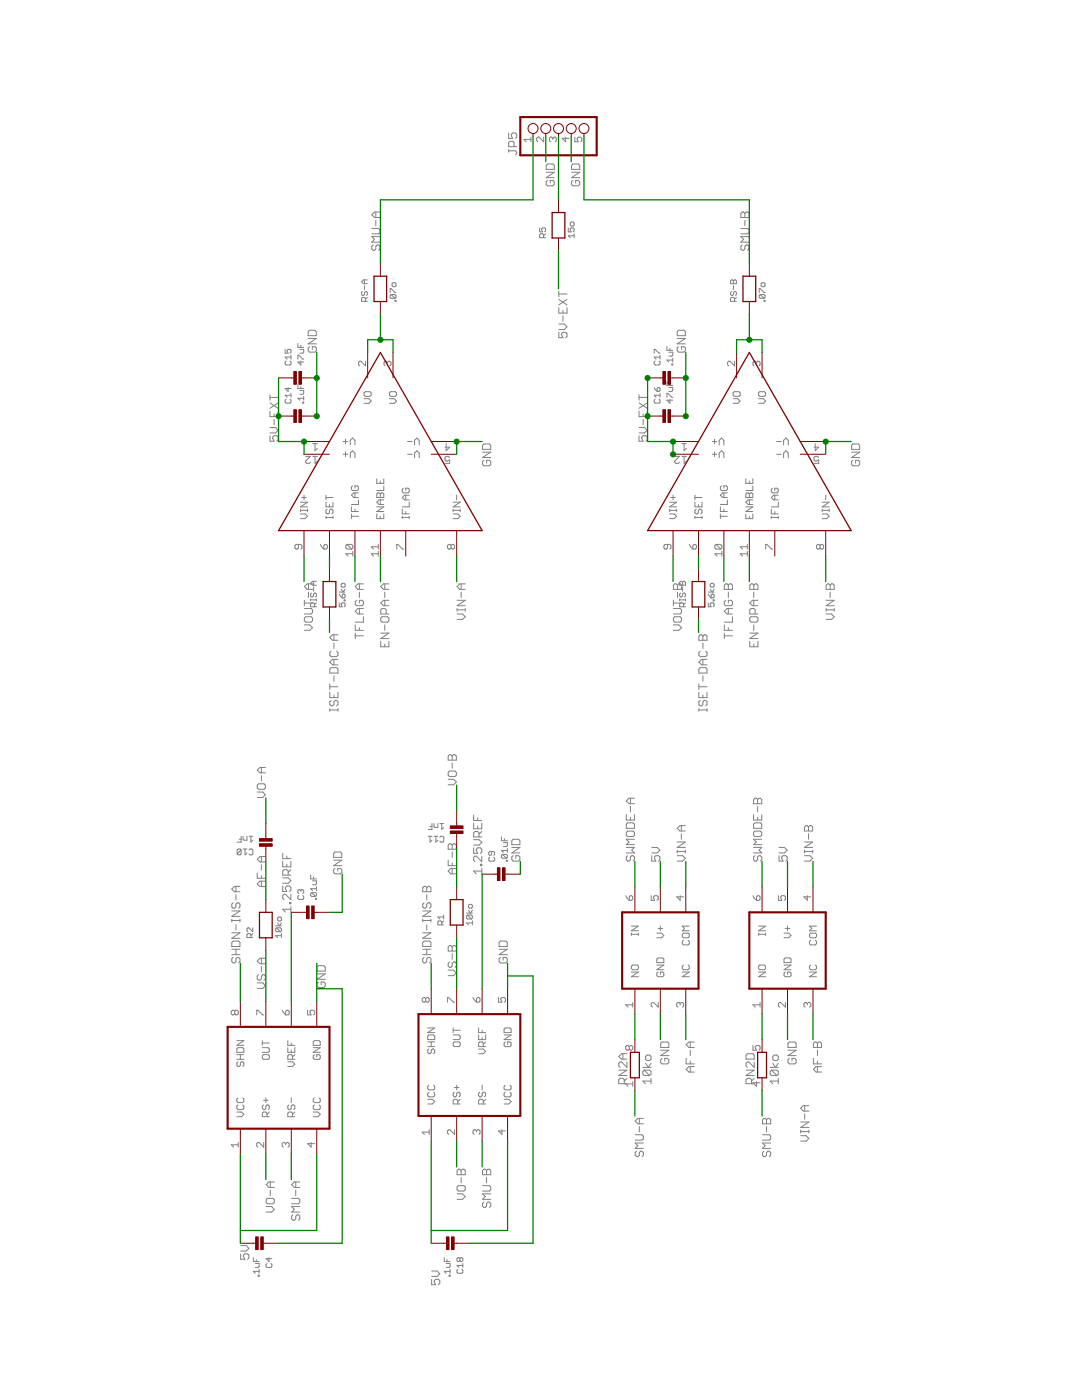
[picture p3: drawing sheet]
<svg xmlns="http://www.w3.org/2000/svg" width="216mm" height="279mm" viewBox="0 0 216 279" stroke-linecap="round" stroke-linejoin="round" font-family="sans-serif">
<g fill="none" stroke="#808080" stroke-width=".2">
<path d="M101.5 26.5v1.1h.8l-.3-.5v-.3l.3-.3h.5l.3 .3v.6l-.3 .2M101.5 30.1h1.3l.3 .3v.2l-.3 .3M101.5 29.8v.6M102.6 29.3v-.9l-.3-.2h-.6l-.2 .2v.9h1.6M105.9 27.8h-1.4l.5 .5M105.9 27.4v.9M108.5 27.4v.9l-1-.9h-.2l-.2 .2v.5l.2 .2M109 34.4h1.6l-1.6 1.1h1.6M109.2 36l-.2 .3v.5l.2 .3h1.1l.3-.3v-.5l-.3-.3h-.5v.5M109.2 32.7h1.1l.3 .3v.8h-1.6v-.8zM110.3 27.6l.3-.2h.2l.2 .2v.5l-.2 .2M110.3 27.6l-.2-.2h-.2l-.3 .2v.5l.3 .2"/>
<path d="M110.3 27.6v.2M112.9 27.4v.9l-.7-.7h1.4M114 34.4h1.7l-1.7 1.1h1.7M114 33l.3-.3h1.1l.3 .3v.8h-1.7zM114.3 36l-.3 .3v.5l.3 .3h1.1l.3-.3v-.5l-.3-.3h-.5v.5M114.7 27.4v.9h.7l-.2-.5v-.2l.2-.2h.5l.2 .2v.5l-.2 .2M72.3 58.2l-.2 .2v.4l.2 .2 .4-.2v-.4l.2-.2 .4 .2v.4l-.2 .2M72.7 55.9v.7M72.7 57v.8M73.3 55.9h-.8l-.4 .3 .4 .4h.8M73.3 59.4l-.4 .4M74.2 45.6h1.3l.3 .3v.5l-.3 .3h-1.3"/>
<path d="M74.5 48.9l-.3 .2v.6l.3 .3h.2l.3-.3v-.6l.3-.2h.2l.3 .2v.6l-.3 .3M75 42.3v1.1M75 44v1M75.8 47.2h-1.6l.5 .6-.5 .5h1.6M75.8 42.3h-1.1l-.5 .6 .5 .5h1.1M77.9 58.4v-.8h.1l.8 .8h.2M78 58.8l-.1 .2v.4l.1 .1h.8M78 58.8h.8l.2 .2v.4l-.2 .1M78 58.8l.8 .7M78.2 56.6l.2-.2h.4l.2 .2v.4l-.2 .2h-.4l-.2-.2zM78.8 59.9h.2v.2h-.2zM107.7 45.5v.8h.6l-.2-.4 .2-.4h.3l.3 .2v.4l-.3 .2"/>
<path d="M108.5 47.4v-.5l-.2-.2h-.4l-.2 .2v.5h1.2M108.9 46.7l-.4 .4M111.5 58.1v1.1M111.5 59.8l1.6 1.1M111.5 58.7h1.6M113.1 59.8l-1.6 1.1M113.4 45.5v.8h.6l-.2-.4 .2-.4h.4l.2 .2v.4l-.2 .2M113.8 44.5l.2-.2h.4l.2 .2v.4l-.2 .2h-.4l-.2-.2zM114.6 47.1h-1.2l.4 .3M114.6 46.7v.7M145.8 56l.2-.1 .3 .1 .4-.1 .2 .1v.6h-1.1zM146 58.2l-.2 .2v.4l.2 .2 .3-.2v-.4l.3-.2 .3 .2v.4l-.2 .2"/>
<path d="M146.3 56v.6M146.3 57v.8M146.9 59.4l-.3 .4M147.8 45.6h1.4l.3 .3v.5l-.3 .3h-1.4M147.8 42.6l.3-.3h.3l.2 .3 .3-.3h.3l.3 .3v.8h-1.7zM148.1 48.9l-.3 .2v.6l.3 .3h.3l.2-.3v-.6l.3-.2h.3l.3 .2v.6l-.3 .3M148.6 42.6v.8M148.6 44v1M149.5 47.2h-1.7l.6 .6-.6 .5h1.7M151.5 58.4v-.8h.2l.8 .8h.2M151.7 58.8h.8l.2 .2v.4l-.2 .1M151.7 58.8l-.2 .2v.4l.2 .1h.8"/>
<path d="M151.7 58.8l.8 .7M151.9 56.6l.2-.2h.4l.2 .2v.4l-.2 .2h-.4l-.2-.2zM152.5 59.9h.2v.2h-.2zM53.9 79.3h1.6M53.9 78.8v1.1M56.9 69.7v.8h.6l-.2-.4 .2-.4h.4l.2 .2v.4l-.2 .2M57.1 79.7l-.2 .2v.4l.2 .2h.8l.2-.2v-.4l-.2-.2M57.1 72.1l-.2 .1v.4l.2 .2h.8l.2-.2v-.4l-.2-.1M57.5 77.3v.8l-.6-.6h1.2M58.1 70.9v.8M58.1 78.5v.8M58.1 78.9h-1.2l.4 .4"/>
<path d="M58.1 71.3h-1.2l.4 .4M59.4 76.8v.7h1.2M59.4 68.5v.8h1.2M59.4 71.7v-.8h.2l.8 .8h.2M59.8 69.7h.8v.6l-.2 .2h-.6M59.8 77.9h.8v.6l-.2 .2h-.6M60 68.9v.4M60 72.1v.7l-.6-.6h1.2M60 77.1v.4M60.6 79.1v.8M60.6 79.5h-1.2l.4 .4M61.5 66.2l.3-.3h1l.3 .3v.8h-1.6z"/>
<path d="M61.5 67.5h1.6l-1.6 1.1h1.6M61.8 69.2l-.3 .2v.6l.3 .3h1l.3-.3v-.6l-.3-.2h-.5v.5M72.6 79.6h1l.5 .4-.5 .5h-1M72.6 78.4l.3-.2h.9l.3 .2v.5l-.3 .2h-.9l-.3-.2zM72.9 60.1v-.6l-.2-.1h-.4l-.2 .1v.6h1.2M72.9 72.1v.9l-.9-.9h-.2l-.3 .2v.5l.3 .2M77.3 72.3l-.2-.2h-.2l-.3 .2v.5l.3 .2M77.3 72.3l.3-.2h.2l.2 .2v.5l-.2 .2M77.3 72.3v.3M77.7 79.6h1l.4 .4-.4 .5h-1M77.7 78.4l.3-.2h.9l.2 .2v.5l-.2 .2h-.9l-.3-.2zM111.5 61.4v1.1h1.6v-1.1"/>
<path d="M111.5 66.3v1.1h.8l-.2-.6v-.2l.2-.3h.6l.2 .3v.5l-.2 .3M111.5 64.7h1.1l.5 .5-.5 .6h-1.1M112.3 61.9v.6M112.3 63v1.1M127.5 78.8v1.1M127.5 79.3h1.6M130.5 70.5v-.8h.2l.8 .8h.2M130.5 77.3l.6 .8M130.7 79.7l-.2 .2v.4l.2 .2h.8l.2-.2v-.4l-.2-.2M130.7 72.1l-.2 .1v.4l.2 .2h.8l.2-.2v-.4l-.2-.1M131.1 77.5l.2-.2 .4 .2v.4l-.2 .2h-.4zM131.7 78.9h-1.2l.4 .4"/>
<path d="M131.7 71.3h-1.2l.4 .4M131.7 70.9v.8M131.7 78.5v.8M133.1 69.1v.8h1.1M133.1 76.2v.7h1.1M133.1 79.3v-.8h.2l.7 .8h.2M133.5 77.3h.7v.6l-.2 .2h-.5M133.5 70.3h.7v.6l-.2 .2h-.5M133.7 79.7v.8l-.6-.6h1.1M133.7 69.5v.4M133.7 76.6v.3M134 72.6h.2v.2h-.2z"/>
<path d="M134.2 71.5v.7M134.2 71.9h-1.1l.4 .3M135.1 66.2l.3-.3h1.1l.3 .3v.8h-1.7zM135.1 67.5h1.7l-1.7 1.1h1.7M135.4 69.2l-.3 .2v.6l.3 .3h1.1l.3-.3v-.6l-.3-.2h-.5v.5M146.3 79.6h.9l.5 .4-.5 .5h-.9M146.3 78.4l.2-.2h.9l.3 .2v.5l-.3 .2h-.9l-.2-.2zM146.6 60.1v-.6l-.3-.1h-.3l-.2 .1v.6h1.1M146.6 72.1v.9l-1-.9h-.2l-.2 .2v.5l.2 .2M151 72.3l-.3-.2h-.2l-.3 .2v.5l.3 .2M151 72.3l.2-.2h.2l.3 .2v.5l-.3 .2M151 72.3v.3"/>
<path d="M151.4 79.6h.9l.5 .4-.5 .5h-.9M151.4 78.4l.2-.2h.9l.3 .2v.5l-.3 .2h-.9l-.2-.2zM53.9 87v1.1h.8l-.3-.6v-.3l.3-.2h.5l.3 .2v.6l-.3 .3M53.9 85.3h1.1l.5 .6-.5 .5h-1.1M53.9 82v1.1h1.6v-1.1M53.9 80.4l1.6 1.1M54.7 82.6v.5M54.7 83.7v1.1M55.5 80.4l-1.6 1.1M60.2 99.3h.9M60.4 80.3h.2v.2h-.2zM60.7 98.8v1"/>
<path d="M61 91.1h.9l-.9 .9v.2l.2 .3h.5l.2-.3M62.4 91.1h.9M62.4 88.5h.9M62.9 91.1v1.4l.4-.5M62.9 88.5v1.4l.4-.4M65 99.3h1.4M65 98.8v1M68.5 90.7h.9M68.5 88.1h.9M68.9 87.7v.9M68.9 90.2v.9M69.9 88.8v-.9l.5-.5 .4 .5v.9"/>
<path d="M69.9 91.4v-1l.5-.4 .4 .4v1M70.4 97l-.3 .2v.5l.3 .2h.9l.2-.2v-.5l-.2-.2h-.5v.4M70.8 98.4v.9M71.5 98.4h-.9l-.5 .4 .5 .5h.9M71.5 99.8v.9h-1.4M75.2 98.6l.2-.2h.2l.3 .2 .2-.2h.2l.3 .2v.7h-1.4zM75.2 95.5v1h1.4v-1M75.9 96v.5M75.9 98.6v.7M75.9 99.8v.9M76.6 97v.9h-1.4M76.6 99.8h-1l-.4 .4 .4 .5h1"/>
<path d="M80.5 97.4l-.2 .3v.4l.2 .3h.9l.3-.3v-.4l-.3-.3h-.4v.5M81 98.8v1M81.3 90.7h1M81.3 88.1h1M81.7 98.8h-1l-.4 .5 .4 .5h1M82.7 88.8v-.9l.5-.5 .5 .5v.9M82.7 91.4v-1l.5-.4 .5 .4v1M89 88.5v1.4l.7-.7h-.9M89.7 91.3l-.2-.2h-.5l-.2 .2v.5l.2 .2 .7-.2v.7h-.9M91.1 98.8v1M96.3 90.2h1.6l-1.6 1.1h1.6M96.3 88.9l.3-.3h1l.3 .3v.8h-1.6z"/>
<path d="M96.6 91.9l-.3 .2v.6l.3 .3h1l.3-.3v-.6l-.3-.2h-.5v.5M127.5 87v1.1h.8l-.2-.6v-.3l.2-.2h.6l.2 .2v.6l-.2 .3M127.5 82v1.1h1.6v-1.1M127.5 85.3h1.1l.5 .6-.5 .5h-1.1M127.5 80.4l1.6 1.1M128.3 82.6v.5M128.3 83.7v1.1M129.1 80.4l-1.6 1.1M133.8 99.3h1M134.3 98.8v1M134.6 91.1h1l-1 .9v.2l.3 .3h.4l.3-.3M136 91.1h1"/>
<path d="M136 88.5h1M136.5 91.1v1.4l.5-.5M136.5 88.5v1.4l.5-.4M138.7 99.3h1.4M138.7 98.8v1M142.1 90.7h.9M142.1 88.1h.9M142.6 87.7v.9M142.6 90.2v.9M143.5 88.8v-.9l.5-.5 .4 .5v.9M143.5 91.4v-1l.5-.4 .4 .4v1M144 97l-.3 .2v.5l.3 .2h.9l.2-.2v-.5l-.2-.2h-.5v.4"/>
<path d="M144.4 98.4v.9M145.1 98.4h-.9l-.5 .4 .5 .5h.9M145.1 99.8v.9h-1.4M148.8 98.6l.3-.2h.2l.2 .2 .3-.2h.2l.2 .2v.7h-1.4zM148.8 95.5v1h1.4v-1M149.5 96v.5M149.5 98.6v.7M149.5 99.8v.9M150.2 99.8h-.9l-.5 .4 .5 .5h.9M150.2 97v.9h-1.4M154.1 97.4l-.2 .3v.4l.2 .3h1l.2-.3v-.4l-.2-.3h-.5v.5M154.6 98.8v1"/>
<path d="M155 90.7h.9M155 88.1h.9M155.3 98.8h-.9l-.5 .5 .5 .5h.9M156.4 88.8v-.9l.4-.5 .5 .5v.9M156.4 91.4v-1l.4-.4 .5 .4v1M162.7 88.5v1.4l.7-.7h-1M163.4 91.3l-.3-.2h-.4l-.3 .2v.5l.3 .2 .7-.2v.7h-1M164.8 98.8v1M169.9 90.2h1.6l-1.6 1.1h1.6M170.2 91.9l-.3 .2v.6l.3 .3h1.1l.2-.3v-.6l-.2-.2h-.6v.5M170.2 88.6h1.1l.2 .3v.8h-1.6v-.8zM59.5 108.6v.7l-.2 .3h-.2l-.3-.3v-.4l.3-.3h.9l.2 .3v.4l-.2 .3"/>
<path d="M60 102.6h.9l.5 .4-.5 .5h-.9M60 101.9h1.4M60 101.6v.5M60 100.2h1.4l-1.4 1h1.4M60.7 119.8v1.1M61.4 101.6v.5M61.6 116.5v1.1M61.6 118.2v1.1M62 119.7h1.1M62 119.5v.4M62.2 118.4l-.2 .2v.3l.2 .2 .4-.2v-.3l.2-.2 .3 .2v.3l-.2 .2M62.4 116.5h-1.1l-.6 .6 .6 .5h1.1"/>
<path d="M62.6 116v.8M62.6 117.2v.8M63.1 119.5v.4M63.1 116h-.7l-.4 .4 .4 .4h.7M63.9 108.6l.7 1M64.6 108.9l.3-.3h.2l.2 .3v.4l-.2 .3h-.5zM65 100.2v1h1.4v-1M65 103.3h1.4M65 103v.5M65.3 101.6l-.3 .3v.4l.3 .3h.2l.2-.3v-.4l.3-.3h.2l.2 .3v.4l-.2 .3M65.7 100.7v.5M66.4 103v.5"/>
<path d="M67.7 118.6l.6 .7M67.7 118.2h1.2M68.1 116.6l.2-.2h.4l.2 .2v.4l-.2 .2h-.4l-.2-.2zM68.1 117.6l.4 .6 .4-.6M68.3 118.7l.2-.1 .4 .1v.4l-.2 .2h-.4zM68.7 119.7h.2v.2h-.2zM69.2 108.6h1l.2 .3v.4l-.2 .3M69.2 108.6l-.2 .3v.4l.2 .3h1M69.2 108.6l1 1M70.1 101.2v.9h1.4M70.1 103h1.4M70.1 102.6v.9"/>
<path d="M70.4 110.5h-1.4l.5 .5M70.4 110v1M70.8 101.6v.5M71.2 119.8l-.3 .3v.5l.3 .3h1l.3-.3v-.5l-.3-.3h-.5v.6M71.7 116.5v1.1M71.7 118.2v1.1M72.5 116.5h-1.1l-.5 .6 .5 .5h1.1M75.2 102.6v.9h1.4v-.9M75.2 101.2h1.4l-1.4 .9h1.4M75.5 110.5h-1.4l.4 .5M75.5 108.6v1M75.5 110v1"/>
<path d="M75.5 109.1h-1.4l.4 .5M75.9 103v.5M76.8 116.5v1.1M76.8 118.2v1.1M76.8 119.8v1.1M77.6 116.5h-1.1l-.5 .6 .5 .5h1.1M77.6 119.8h-1.1l-.5 .6 .5 .5h1.1M79.2 109.6v-1h.2l.9 1h.3M80.3 101.6v1h1.4M80.3 103.3h1.4M80.3 103v.5M81 102.1v.5"/>
<path d="M81.7 100.2v1h-1.4M81.7 103v.5M90 108.9l-.2-.3h-.3l-.2 .3v.4l.2 .3h.3l.2-.3M90 108.9l.2-.3h.3l.2 .3v.4l-.2 .3h-.3l-.2-.3M90 108.9v.4M90.4 102.6h1l.4 .4-.4 .5h-1M90.4 101.9h1.4M90.4 100.2h1.4l-1.4 1h1.4M90.4 101.6v.5M91.2 119.8h1.6l-1.6 1.1h1.6M91.8 101.6v.5M92 116.5v1.1"/>
<path d="M92 118.2v1.1M92.8 116.5h-1.1l-.5 .6 .5 .5h1.1M133.2 108.6v.7l-.3 .3h-.2l-.2-.3v-.4l.2-.3h.9l.3 .3v.4l-.3 .3M133.6 102.6h.9l.5 .4-.5 .5h-.9M133.6 101.9h1.4M133.6 100.2h1.4l-1.4 1h1.4M133.6 101.6v.5M134.4 116.8l.2-.3h.3l.3 .3 .2-.3h.3l.3 .3v.8h-1.6zM134.4 119.8v1.1M135 101.6v.5M135.2 116.8v.8M135.2 118.2v1.1"/>
<path d="M135.6 116.2l.2-.2 .4 .2 .4-.2 .2 .2v.6h-1.2zM135.6 119.7h1.2M135.6 119.5v.4M135.8 118.4l-.2 .2v.3l.2 .2 .4-.2v-.3l.2-.2 .4 .2v.3l-.2 .2M136.2 116.2v.6M136.2 117.2v.8M136.8 119.5v.4M137.6 108.6l.7 1M138.3 108.9l.2-.3h.2l.3 .3v.4l-.3 .3h-.4zM138.7 100.2v1h1.4v-1M138.7 103.3h1.4M138.7 103v.5"/>
<path d="M138.9 101.6l-.2 .3v.4l.2 .3h.2l.3-.3v-.4l.2-.3h.2l.3 .3v.4l-.3 .3M139.4 100.7v.5M140.1 103v.5M141.3 118.2h1.2M141.3 118.6l.6 .7M141.7 116.6l.2-.2h.4l.2 .2v.4l-.2 .2h-.4l-.2-.2zM141.7 117.6l.4 .6 .4-.6M141.9 118.7l.2-.1 .4 .1v.4l-.2 .2h-.4zM142.3 119.7h.2v.2h-.2zM142.9 108.6h.9l.2 .3v.4l-.2 .3M142.9 108.6l-.3 .3v.4l.3 .3h.9M142.9 108.6l.9 1"/>
<path d="M143.7 101.2v.9h1.4M143.7 103h1.4M143.7 102.6v.9M144 110.5h-1.4l.5 .5M144 110v1M144.4 101.6v.5M144.5 116.8l.3-.3h.3l.2 .3 .3-.3h.3l.3 .3v.8h-1.7zM144.8 119.8l-.3 .3v.5l.3 .3h1.1l.3-.3v-.5l-.3-.3h-.6v.6M145.3 116.8v.8M145.3 118.2v1.1M148.8 102.6v.9h1.4v-.9M148.8 101.2h1.4l-1.4 .9h1.4"/>
<path d="M149.1 110.5h-1.4l.5 .5M149.1 109.1h-1.4l.5 .5M149.1 108.6v1M149.1 110v1M149.5 103v.5M149.6 116.8l.3-.3h.3l.2 .3 .3-.3h.3l.2 .3v.8h-1.6zM150.4 116.8v.8M150.4 118.2v1.1M150.4 119.8v1.1M151.2 119.8h-1l-.6 .6 .6 .5h1M152.8 109.6v-1h.2l.9 1h.3M153.9 101.6v1h1.4"/>
<path d="M153.9 103.3h1.4M153.9 103v.5M154.6 102.1v.5M155.3 100.2v1h-1.4M155.3 103v.5M163.6 108.9l-.2-.3h-.2l-.3 .3v.4l.3 .3h.2l.2-.3M163.6 108.9l.3-.3h.2l.2 .3v.4l-.2 .3h-.2l-.3-.3M163.6 108.9v.4M164.1 102.6h.9l.5 .4-.5 .5h-.9M164.1 101.9h1.4M164.1 100.2h1.4l-1.4 1h1.4M164.1 101.6v.5"/>
<path d="M164.8 119.8h1.7l-1.7 1.1h1.7M165.1 116.5h.3l.3 .3 .2-.3h.3l.3 .3v.8h-1.7v-.8zM165.5 101.6v.5M165.7 116.8v.8M165.7 118.2v1.1M60.7 124.7h1.1l.6 .6-.6 .5h-1.1M60.7 121.4h1.4l.3 .3v.6l-.3 .2h-1.4M60.7 120.4h1.7M61 123.1h1.1l.3 .3v.5l-.3 .3h-1.1l-.3-.3v-.5zM62.8 121.1v-.6l-.2-.2h-.4l-.2 .2v.6h1.1M63.1 120.3l-.3 .4M65.8 138.2v1h1.6v-1"/>
<path d="M65.8 137.1h1.6M65.8 136.5v1.1M66.1 130l-.3 .2v.6l.3 .2h1.1l.2-.2v-.6l-.2-.2M66.1 139.8l-.3 .3v.5l.3 .3h.3l.2-.3v-.5l.3-.3h.3l.2 .3v.5l-.2 .3M66.1 133.2h1.1l.2 .3v.8h-1.6v-.8zM66.6 126.7v1.1M66.6 128.3v1.1M66.6 131.6v1.1M66.6 134.9v1.1M66.6 138.7v.5M67.4 126.7h-1l-.6 .5 .6 .6h1M67.4 131.6h-1l-.6 .5 .6 .6h1"/>
<path d="M67.7 120.3v.8h.6l-.2-.4 .2-.4h.4l.2 .2v.4l-.2 .2M70.9 124.7v1.1h1.6M70.9 126.9h1.6M70.9 126.3v1.1M71.7 121.4v1.1M71.7 125.3v.5M72.5 123.1v1.1h-1.6M72.5 121.4h-1.1l-.5 .6 .5 .5h1.1M76 128v1.1h1.6v-1.1M76 126.3h1.6l-1.6 1.1h1.6M76.2 123.1h1.1l.3 .3v.5l-.3 .3h-1.1l-.2-.3v-.5zM76.8 124.7v1.1"/>
<path d="M76.8 128.5v.6M77 122.5v-.8l-.2-.3h-.6l-.2 .3v.8h1.6M91.2 121.4v.6M91.2 122.5h1.1l.5 .6-.5 .5h-1.1M91.2 121.7h1.6M92.8 121.4v.6M134.4 124.7h1l.6 .6-.6 .5h-1M134.4 123.4l.2-.3h1.1l.3 .3v.5l-.3 .3h-1.1l-.2-.3zM134.4 121.4h1.3l.3 .3v.6l-.3 .2h-1.3M134.4 120.4h1.6M136.4 121.1v-.6l-.2-.2h-.4l-.2 .2v.6h1.2M136.8 120.3l-.4 .4"/>
<path d="M139.4 133.5l.3-.3h1.1l.3 .3v.8h-1.7zM139.4 127l.3-.3h.3l.3 .3 .2-.3h.3l.3 .3v.8h-1.7zM139.4 138.2v1h1.7v-1M139.4 136.5v1.1M139.4 137.1h1.7M139.7 130l-.3 .2v.6l.3 .2h1.1l.3-.2v-.6l-.3-.2M139.7 139.8l-.3 .3v.5l.3 .3h.3l.3-.3v-.5l.2-.3h.3l.3 .3v.5l-.3 .3M140.3 127v.8M140.3 128.3v1.1M140.3 131.6v1.1M140.3 134.9v1.1M140.3 138.7v.5"/>
<path d="M141.1 131.6h-1.1l-.6 .5 .6 .6h1.1M141.3 120.3v.8h.6l-.2-.4 .2-.4h.4l.2 .2v.4l-.2 .2M144.5 124.7v1.1h1.7M144.5 126.9h1.7M144.5 126.3v1.1M145.3 121.4v1.1M145.3 125.3v.5M146.2 123.1v1.1h-1.7M146.2 121.4h-1.1l-.6 .6 .6 .5h1.1M149.6 123.4l.3-.3h1.1l.2 .3v.5l-.2 .3h-1.1l-.3-.3zM149.6 128v1.1h1.6v-1.1M149.6 126.3h1.6l-1.6 1.1h1.6"/>
<path d="M150.4 124.7v1.1M150.4 128.5v.6M150.7 122.5v-.8l-.3-.3h-.5l-.3 .3v.8h1.6M164.8 122.5h1.1l.6 .6-.6 .5h-1.1M164.8 121.7h1.7M164.8 121.4v.6M166.5 121.4v.6M51.3 158.1h1.1l.6 .5-.6 .6h-1.1M51.6 156.4h1.1l.3 .3v.5l-.3 .3h-1.1l-.3-.3v-.5zM52.2 153.2v1M52.2 154.8v1.1M53 153.2h-1.1l-.6 .5 .6 .5h1.1"/>
<path d="M65.8 141.7h1.6M65.8 141.4v.6M67.4 141.4v.6M89.4 150.9l.3-.3h.3l.2 .3 .3-.3h.3l.3 .3v.8h-1.7zM89.4 155.5h1.1l.6 .6-.6 .5h-1.1M89.4 154.2l.3-.3h1.1l.3 .3v.5l-.3 .3h-1.1l-.3-.3zM90.2 150.9v.8M90.2 152.3v1M125.8 159.3v1.1M126.6 159.3h-1.1l-.5 .6 .5 .5h1.1M139.4 141.7h1.7M139.4 141.4v.6"/>
<path d="M141.1 141.4v.6M150.4 159.6l.2-.3h.3l.3 .3 .2-.3h.3l.3 .3v.8h-1.6zM151.2 159.6v.8M47.1 176.9v1.1M47.1 178.5v1.1M47.7 167.5h.4M47.9 176.9h-1.1l-.6 .5 .6 .6h1.1M48.1 166.9v1.2h-.8M48.1 169.6v.8l-.2 .2h-.4l-.2-.2M48.1 169.6l-.2-.2h-.4l-.2 .2v.8M48.1 169.6l-.8 .8M48.5 166.9v.6l.2 .2h.6v-.8"/>
<path d="M48.5 169.4h.8M48.9 169.4v1.2l.4-.4M49.7 166.9h.7M49.7 169.6l.2-.2h.3l.2 .2v.8l-.2 .2h-.3l-.2-.2M50.1 166.9v1.2l.3-.4M51.3 174.2v1.1h1.7M52.2 170.9v1.1M52.2 172.6v1.1M52.2 174.8v.5M52.2 175.9v1M53 170.9h-1.1l-.6 .6 .6 .5h1.1M53 175.9h-1.1l-.6 .5 .6 .5h1.1"/>
<path d="M56.4 171.9v1.1h1.6v-1.1M56.4 176.8v1.1h.8l-.2-.5v-.3l.2-.3h.6l.2 .3v.6l-.2 .2M56.4 170.3v1.1h1.6M56.4 175.2h1.1l.5 .5-.5 .6h-1.1M57.2 170.8v.6M57.2 172.5v.5M57.5 174.6v-.8l-.3-.2h-.5l-.3 .2v.8h1.6M58 173.6l-.5 .5M58 178.5v1.1l-1-1.1h-.3l-.3 .2v.6l.3 .3M59.6 178.7l-.2 .2v.4l.2 .2h.8l.2-.2v-.4l-.2-.2M60 177.7l.2-.2 .4 .2v.4l-.2 .2M60 177.7l-.2-.2-.4 .2v.4l.2 .2"/>
<path d="M60 177.7v.2M62 174.6v.8h1.1M62.2 178.1h.7l.2 .2v.4l-.2 .2M62.2 178.1l-.2 .2v.4l.2 .2h.7M62.2 178.1l.7 .8M62.4 175.8h.7v.6l-.2 .2h-.5M62.6 175v.4M62.9 179.3h.2v.2h-.2zM63.1 177v.7M63.1 177.4h-1.1l.4 .3M66.6 171.7h1.6l-1.6 1.1h1.6M66.8 173.3l-.2 .3v.5l.2 .3h1.1l.3-.3v-.5l-.3-.3h-.5v.5"/>
<path d="M66.8 170h1.1l.3 .3v.8h-1.6v-.8zM84.3 177.2l.3-.3h.3l.3 .3 .2-.3h.3l.3 .3v.8h-1.7zM85.2 177.2v.8M85.2 178.5v1.1M85.4 166.9h.8M85.8 165h.4M85.8 166.9v1.2l.4-.4M86.2 164.4v1.1h-.8M86.6 166.9h.8M86.6 164.4v.6l.2 .1h.6v-.7M87 166.9v1.2l.4-.4M87.8 167.1l.1-.2h.4l.2 .2v.8l-.2 .2h-.4l-.1-.2"/>
<path d="M87.8 164.4h.7M88.1 164.4v1.1l.4-.4M89.4 168.7l.3-.3h.3l.2 .3 .3-.3h.3l.3 .3v.8h-1.7zM89.4 171.7v1.1h1.7M90.2 168.7v.8M90.2 170v1.1M90.2 172.2v.6M90.2 173.3v1.1M91.1 173.3h-1.1l-.6 .5 .6 .6h1.1M94.5 164.3v1.1h1.6v-1.1M94.5 169.2v1.1h.8l-.3-.5v-.3l.3-.3h.6l.2 .3v.5l-.2 .3M94.5 162.7v1h1.6"/>
<path d="M94.5 167.6h1.1l.5 .5-.5 .6h-1.1M95.3 163.2v.5M95.3 164.8v.6M95.6 167v-.8l-.3-.3h-.5l-.3 .3v.8h1.6M95.9 172.5h.2v.3h-.2zM96.1 173.8h-1.6l.5 .6M96.1 170.9v1l-1.1-1h-.2l-.3 .2v.6l.3 .2M96.1 173.3v1.1M96.1 165.9l-.5 .6M97.7 171.1l-.2 .2v.4l.2 .2h.8l.2-.2v-.4l-.2-.2M98.1 169.9v.6l-.2 .2-.4-.2v-.4l.2-.2h.8l.2 .2v.4l-.2 .2M100.1 167v.8h1.1"/>
<path d="M100.3 170.5h.7l.2 .2v.4l-.2 .2M100.3 170.5l-.2 .2v.4l.2 .2h.7M100.3 170.5l.7 .8M100.5 168.2h.7v.6l-.2 .2h-.5M100.6 167.4v.4M101 171.7h.2v.2h-.2zM101.2 169.3v.8M101.2 169.7h-1.1l.4 .4M102.1 169.1h1.6l-1.6 1.1h1.6M102.4 170.8l-.3 .2v.6l.3 .3h1.1l.2-.3v-.6l-.2-.2h-.6v.5M102.4 167.5h1.1l.2 .3v.8h-1.6v-.8zM124.9 178.8l.7 .9"/>
<path d="M125 169.1h1.6l-.6 .6 .6 .5h-1.6M125 166.1l.2-.2h1.1l.3 .2v.6l-.3 .2h-1.1l-.2-.2zM125 164.5l.2-.3h1.1l.3 .3v.8h-1.6zM125 162.6v1.1h1.6v-1.1M125.2 170.8l-.2 .2v.6l.2 .3h.3l.3-.3v-.6l.2-.2h.3l.3 .2v.6l-.3 .3M125.6 179l.2-.2h.2l.3 .2v.5l-.3 .2h-.4zM125.8 161v1M125.8 163.1v.6M126.6 167.5h-1.6l.5 .5-.5 .6h1.6M129.9 178.8v.9h.7l-.2-.5v-.2l.2-.2h.5l.2 .2v.5l-.2 .2M130 170.8v1.1h.9l-.3-.6v-.3l.3-.2h.5l.3 .2v.6l-.3 .3M130 169.1h1.1l.6 .6-.6 .5h-1.1"/>
<path d="M135.1 170.8h1.1l.6 .5-.6 .6h-1.1M135.1 168h1.7l-1.7 1.1h1.7M135.1 169.7v.5M135.1 169.9h1.7M135.7 178.8v.9l-.7-.7h1.4M136 164.8v1M136 166.4v1.1M136.8 164.8h-1.1l-.6 .5 .6 .5h1.1M136.8 169.7v.5M150.2 178.8l.3 .4 .5 .5M150.4 164.5l.2-.3h1.1l.3 .3v.8h-1.6zM150.4 169.1h1.6l-.6 .6 .6 .5h-1.6"/>
<path d="M150.4 162.6v1.1h1.6v-1.1M150.4 166.1l.2-.2h1.1l.3 .2v.6l-.3 .2h-1.1l-.2-.2zM150.6 170.8l-.2 .2v.6l.2 .3h.3l.3-.3v-.6l.2-.2h.3l.3 .2v.6l-.3 .3M151 179l.2-.2h.2l.3 .2v.5l-.3 .2h-.4zM151.2 161v1M151.2 163.1v.6M152 167.5h-1.6l.5 .5-.5 .6h1.6M155.3 178.8v.9h.7l-.2-.5v-.2l.2-.2h.5l.2 .2v.5l-.2 .2M155.4 170.8v1.1h.9l-.3-.9 .3-.2h.5l.3 .2v.6l-.3 .3M155.4 169.1h1.1l.6 .6-.6 .5h-1.1M160.5 170.8h1.1l.6 .5-.6 .6h-1.1M160.5 168h1.7l-1.7 1.1h1.7"/>
<path d="M160.5 165l.3-.2h.3l.2 .2 .3-.2h.3l.3 .2v.8h-1.7zM160.5 169.9h1.7M160.5 169.7v.5M161.1 178.8v.9l-.7-.7h1.4M161.3 165v.8M161.3 166.4v1.1M162.2 169.7v.5M46.2 190.5h1.7M46.2 189.4h1.7M46.2 188.1l.3-.3h1.1l.3 .3v.8h-1.7zM46.2 183.4v.6M46.2 186.2h1.7l-1.7 1.1h1.7"/>
<path d="M46.2 183.7h1.7M46.2 181.8h1.7l-1.7 1.1h1.7M46.5 180.2l-.3 .2v.6l.3 .3h.3l.3-.3v-.6l.2-.2h.3l.3 .2v.6l-.3 .3M46.5 191.1l-.3 .2v.6l.3 .3h.3l.3-.3v-.6l.2-.2h.3l.3 .2v.6l-.3 .3M47.1 184.5v1.1M47.1 189.4v1.1M47.9 183.4v.6M50.1 187.1v-.6l-.2-.2h-.4l-.2 .2v.6h1.1M50.4 185.2v.7l-.7-.7-.4 .2v.3l.2 .2M50.4 186.3l-.3 .4M51.3 196.2h1.1l.6 .5-.6 .6h-1.1M51.6 194.5l-.3 .3v.5l.3 .3h.3l.3-.3v-.5l.2-.3h.3l.3 .3v.5l-.3 .3"/>
<path d="M52.2 191.2v1.1M52.2 192.9v1.1M53 191.2h-1.1l-.6 .6 .6 .5h1.1M55 184.8h1.2M55.2 185.2h.8l.2 .2v.3l-.2 .2M55.2 185.2l-.2 .2v.3l.2 .2h.8M55.2 185.2l.8 .7M55.4 183.2l.2-.2h.4l.2 .2v.4l-.2 .2h-.4l-.2-.2zM55.4 184.2l.4 .6 .4-.6M56.2 186.7h-1.2l.4 .4M56.2 186.3v.8M57.8 180.1h.2v.3h-.2z"/>
<path d="M58 181.5h-1.6l.6 .5M58 180.9v1.1M63.3 194.4h1.6l-1.6 1h1.6M63.5 196l-.2 .3v.5l.2 .3h1.1l.3-.3v-.5l-.3-.3h-.5v.5M63.5 192.7h1.1l.3 .3v.8h-1.6v-.8zM84.3 190.5h1.7M84.3 189.4h1.7M84.3 188.1l.3-.3h1.1l.3 .3v.8h-1.7zM84.3 186.2h1.7l-1.7 1.1h1.7M84.3 183.7h1.7M84.3 181.8h1.7l-1.7 1.1h1.7M84.3 183.4v.6"/>
<path d="M84.6 180.2l-.3 .2v.6l.3 .3h.3l.3-.3v-.6l.2-.2h.3l.3 .2v.6l-.3 .3M84.6 191.1l-.3 .2v.6l.3 .3h.3l.3-.3v-.6l.2-.2h.3l.3 .2v.6l-.3 .3M84.9 199.3l.3-.2h.2l.2 .2v.5l-.2 .2h-.2l-.3-.2M84.9 199.3l-.2-.2h-.2l-.3 .2v.5l.3 .2h.2l.2-.2M84.9 199.3v.5M85.2 184.5v1.1M85.2 189.4v1.1M86 183.4v.6M88.1 184.6v-.6l-.2-.2h-.3l-.2 .2v.6h1.1M88.5 183.8l-.4 .4M88.5 183h-1.1l.4 .4M88.5 182.6v.8"/>
<path d="M89.4 193.6h1.1l.6 .6-.6 .5h-1.1M89.4 189l.3-.3h.3l.2 .3 .3-.3h.3l.3 .3v.8h-1.7zM89.7 192l-.3 .3v.5l.3 .3h.3l.2-.3v-.5l.3-.3h.3l.3 .3v.5l-.3 .3M90.2 189v.8M90.2 190.4v1M93.1 182.2h1.2M93.3 182.6h.8l.2 .2v.4l-.2 .2M93.3 182.6l-.2 .2v.4l.2 .2h.8M93.3 182.6l.8 .8M93.5 180.7l.2-.2h.4l.2 .2v.4l-.2 .2h-.4l-.2-.2zM93.5 181.7l.4 .5 .4-.5M94.3 184.2h-1.2l.4 .4"/>
<path d="M94.3 183.8v.8M94.4 199.1l.7 .9M95.1 199.3l.2-.2h.2l.3 .2v.5l-.3 .2h-.4zM99.5 199.1v.9h.7l-.3-.5v-.2l.3-.2h.4l.3 .2v.5l-.3 .2M99.6 189.4h1.6l-1.6 1.1h1.6M99.8 187.8h1.1l.3 .3v.8h-1.6v-.8zM99.8 191.1l-.2 .2v.6l.2 .3h1.1l.3-.3v-.6l-.3-.2h-.5v.5M126 194h1.4l-1.4 .9h1.4M126 186.2v.5M126 184.8h1.4l-1.4 1h1.4M126 186.5h1.4M126.2 192.6h.9l.3 .2v.5l-.3 .2h-.9l-.2-.2v-.5z"/>
<path d="M127.4 186.2v.5M131.1 186.2h.9l.5 .5-.5 .5h-.9M131.1 192.6h1.4l-1.4 .9h1.4M131.3 194l-.2 .2v.5l.2 .2h.9l.3-.2v-.5l-.3-.2h-.4v.5M131.3 191.2h.9l.3 .2v.7h-1.4v-.7zM131.3 185.3h.9M131.8 184.8v1M136.1 194h1.4l-1.4 .9h1.4M136.1 186.5l.3-.3h.9l.2 .3v.4l-.2 .3h-.9l-.3-.3zM136.4 192.6l-.3 .2v.5l.3 .2h.9l.2-.2v-.5l-.2-.2M136.4 187.6l-.3 .3v.4l.3 .3h.9l.2-.3v-.4l-.2-.3M137.5 184.8h-1.4l.5 .5-.5 .5h1.4"/>
<path d="M151.4 192.8l.2-.2h.9l.3 .2v.5l-.3 .2h-.9l-.2-.2zM151.4 186.2v.5M151.4 194h1.4l-1.4 .9h1.4M151.4 184.8h1.4l-1.4 1h1.4M151.4 186.5h1.4M152.8 186.2v.5M156.4 192.6h1.4l-1.4 .9h1.4M156.4 191.4l.3-.2h.9l.2 .2v.7h-1.4zM156.4 186.2h1l.4 .5-.4 .5h-1M156.7 194l-.3 .2v.5l.3 .2h.9l.2-.2v-.5l-.2-.2h-.5v.5M156.7 185.3h.9M157.1 184.8v1"/>
<path d="M161.5 186.5l.3-.3h.9l.2 .3v.4l-.2 .3h-.9l-.3-.3zM161.5 194h1.4l-1.4 .9h1.4M161.8 187.6l-.3 .3v.4l.3 .3h.9l.2-.3v-.4l-.2-.3M161.8 192.6l-.3 .2v.5l.3 .2h.9l.2-.2v-.5l-.2-.2M162.9 184.8h-1.4l.5 .5-.5 .5h1.4M46.8 201.8l.3-.2h.2l.2 .2v.5l-.2 .2h-.2l-.3-.2M46.8 201.8l-.2-.2h-.2l-.3 .2v.5l.3 .2h.2l.2-.2M46.8 201.8v.5M47.3 211.4h1.4M47.3 210.5h1.4M47.3 207.7h1.4l-1.4 .9h1.4M47.5 209.1h.9l.3 .2v.7h-1.4v-.7z"/>
<path d="M47.5 211.9l-.2 .2v.5l.2 .2h.2l.3-.2v-.5l.2-.2h.2l.3 .2v.5l-.3 .2M47.5 219.1l-.2 .3v.4l.2 .2h.9l.3-.2v-.4l-.3-.3M48 210.5v.9M51.2 202.5v-.9h.3l.9 .9h.2M52.3 207.7v.9M52.3 209.1h1.2l.2 .2v.5l-.2 .2h-1.2M52.3 208.2h1.4M52.6 210.5h.9l.2 .2v.5l-.2 .2h-.9l-.3-.2v-.5zM52.6 219.6h.9M53 219.1v.9M56.3 201.6l.7 .9M57 201.8l.2-.2h.3l.2 .2v.5l-.2 .2h-.5z"/>
<path d="M57.4 207.7v.9h1.4M57.4 209.1v.9h1.4v-.9M57.4 211.9h1l.4 .5-.4 .4h-1M58.1 208.2v.4M58.1 209.5v.5M58.1 219.1v.9M58.4 211.4v-.7l-.3-.2h-.4l-.3 .2v.7h1.4M58.8 210.5l-.4 .4M61.4 201.6v.9h.7l-.3-.7 .3-.2h.4l.3 .2v.5l-.3 .2M62.5 207.9l.2-.2h1l.2 .2v.7h-1.4zM62.5 209.1h1.4l-1.4 .9h1.4M62.7 219.1l-.2 .3v.4l.2 .2h1l.2-.2v-.4l-.2-.3"/>
<path d="M62.7 210.5l-.2 .2v.5l.2 .2h1l.2-.2v-.5l-.2-.2h-.5v.4M85.3 219.4h1l.4 .5-.4 .4h-1M85.3 208.9h1.4M85.3 207.9h1.4M85.3 205.1h1.4l-1.4 1h1.4M85.6 218l-.3 .2v.5l.3 .2h.9l.2-.2v-.5l-.2-.2M85.6 209.4l-.3 .2v.5l.3 .2h.2l.2-.2v-.5l.3-.2h.2l.2 .2v.5l-.2 .2M85.6 206.5h.9l.2 .3v.7h-1.4v-.7zM85.6 216.6l-.3 .2v.5l.3 .2h.9l.2-.2v-.5l-.2-.2M86 207.9v1M89.3 200v-.9h.2l1 .9h.2M90.4 206.5h1.2l.2 .3v.4l-.2 .3h-1.2"/>
<path d="M90.4 208.2l.3-.3h.9l.2 .3v.4l-.2 .3h-.9l-.3-.3zM90.4 205.1v1M90.4 205.6h1.4M90.7 218l-.3 .2v.5l.3 .2h.2l.2-.2v-.5l.3-.2h.2l.2 .2v.5l-.2 .2M90.7 217h.9M91.1 216.6v.9M91.8 219.4l-.4 .5M95.5 209.4h.9l.5 .4-.5 .5h-.9M95.5 205.1v1h1.4M95.5 206.5v1h1.4v-1M95.7 218l-.2 .2v.5l.2 .2h.3l.2-.2v-.5l.2-.2h.3l.2 .2v.5l-.2 .2M96.2 205.6v.5"/>
<path d="M96.2 207v.5M96.2 216.6v.9M96.4 208.9v-.7l-.2-.3h-.5l-.2 .3v.7h1.4M96.9 219.4l-.5 .5M96.9 207.9l-.5 .5M100.6 219.4h.9l.5 .5-.5 .4h-.9M100.6 206.5h1.4l-1.4 1h1.4M100.8 218l-.2 .2v.5l.2 .2h.9l.3-.2v-.5l-.3-.2M100.8 216.6l-.2 .2v.5l.2 .2h.9l.3-.2v-.5l-.3-.2M100.8 205.1h.9l.3 .3v.7h-1.4v-.7zM100.8 207.9l-.2 .3v.4l.2 .3h.9l.3-.3v-.4l-.3-.3h-.4v.5M123.5 213.6h1.6l-1.6 1.1h1.6"/>
<path d="M124.3 210.3v1.1M124.6 216.3v-.8l-.3-.3h-.6l-.2 .3v.8h2.8M124.9 216.3l.4 .5M125.1 211.9v1.1l-1.1-1.1h-.3l-.2 .3v.5l.2 .3M125.1 215.2l-.5 .6M125.1 210.3h-1.1l-.5 .5 .5 .6h1.1M125.6 208.9l.2-.2h.2l.3 .2v.5l-.3 .2h-.2l-.2-.2M125.6 208.9v.5M125.6 208.9l-.3-.2h-.2l-.2 .2v.5l.2 .2h.2l.3-.2M126.3 200.5h-1.4l.4 .5M126.3 200.1v.9M126.3 215.9v.9"/>
<path d="M128.3 213h1.6M128.5 213.6h1.1l.3 .2v.6l-.3 .3M128.5 213.6l-.2 .2v.6l.2 .3h1.1M128.5 213.6l1.1 1.1M128.8 210.8l.3-.2h.5l.3 .2v.6l-.3 .2h-.5l-.3-.2zM128.8 212.2l.5 .8 .6-.8M129.9 215.8h-1.6l.5 .5M129.9 215.2v1.1M131.3 200.1v.9l-.9-.9h-.2l-.3 .2v.5l.3 .2M131.8 209.6h1.7l-1.7 1.1h1.7M131.8 208.2l.3-.2h1.1l.3 .2v.8h-1.7zM132.1 211.2l-.3 .3v.5l.3 .3h1.1l.3-.3v-.5l-.3-.3h-.5v.6"/>
<path d="M135.7 200.3l-.2-.2h-.2l-.3 .2v.5l.3 .2M135.7 200.3l.3-.2h.2l.2 .2v.5l-.2 .2M135.7 200.3v.2M136.9 211.2v1.1h1.6M137.7 208v1M137.7 209.6v1.1M137.7 211.8v.5M137.7 212.9v1.1M138.5 208h-1l-.6 .5 .6 .5h1M138.5 212.9h-1l-.6 .5 .6 .6h1M148.9 213.6h1.6l-1.6 1.1h1.6M149.1 210.3h1.1l.3 .3v.8h-1.6v-.8z"/>
<path d="M149.9 216.3v-.8l-.2-.3h-.6l-.2 .3v.8h1.6M150.2 208.7v.9h.8l-.3-.5v-.2l.3-.2h.4l.3 .2v.5l-.3 .2M150.5 211.9v1.1l-1.1-1.1h-.3l-.2 .3v.5l.2 .3M150.5 215.2l-.6 .6M151 215.9v.9l-.8-.7h1.5M151.7 200.1v.9M151.7 200.5h-1.5l.5 .5M153.7 213h1.6M153.9 213.6l-.2 .2v.6l.2 .3h1.1M153.9 213.6h1.1l.3 .2v.6l-.3 .3M153.9 213.6l1.1 1.1M154.2 212.2l.5 .8 .6-.8"/>
<path d="M154.5 210.6h.5l.3 .2v.6l-.3 .2h-.5l-.3-.2v-.6zM155.3 215.8h-1.6l.5 .5M155.3 215.2v1.1M156.7 200.1v.9l-.9-.9h-.2l-.3 .2v.5l.3 .2M157.2 209.6h1.7l-1.7 1.1h1.7M157.2 208.2l.3-.2h1.1l.3 .2v.8h-1.7zM157.5 211.2l-.3 .3v.5l.3 .3h1.1l.3-.3v-.5l-.3-.3h-.6v.6M161.1 200.3l-.2-.2h-.3l-.2 .2v.5l.2 .2M161.1 200.3l.2-.2h.3l.2 .2v.5l-.2 .2M161.1 200.3v.2M162.3 208.2l.3-.2h.2l.3 .2 .3-.2h.3l.2 .2v.8h-1.6zM162.3 211.2v1.1h1.6"/>
<path d="M163.1 208.2v.8M163.1 209.6v1.1M163.1 211.8v.5M163.1 212.9v1.1M163.9 212.9h-1.1l-.5 .5 .5 .6h1.1M47.3 221.9h.9l.5 .5-.5 .5h-.9M47.5 220.5l-.2 .2v.5l.2 .2h.9l.3-.2v-.5l-.3-.2M47.5 228.5h-1.4l.5 .4M47.5 228v.9M52.6 220.5l-.3 .2v.5l.3 .2h.2l.2-.2v-.5l.3-.2h.2l.2 .2v.5l-.2 .2M52.6 228v.9l-.9-.9h-.2l-.3 .2v.5l.3 .2M53.1 239.4l.3-.2h1.1l.2 .2v.6l-.2 .2h-1.1l-.3-.2z"/>
<path d="M53.3 222.9v-.7l-.3-.3h-.4l-.3 .3v.7h1.4M53.7 221.9l-.4 .5M53.9 235.9v1.1M53.9 237.5v1.1M54.7 235.9h-1l-.6 .5 .6 .6h1M57 228.2l-.2-.2h-.3l-.2 .2v.5l.2 .2M57 228.2l.2-.2h.3l.2 .2v.5l-.2 .2M57 228.2v.3M57.7 220.5l-.3 .2v.5l.3 .2h.2l.2-.2v-.5l.3-.2h.2l.2 .2v.5l-.2 .2M58.2 239.2h1.3l.3 .2v.6l-.3 .2h-1.3M58.4 222.9v-.7l-.3-.3h-.4l-.3 .3v.7h1.4M58.8 221.9l-.4 .5"/>
<path d="M59 235.9v1.1M59 237.5v1.1M59.8 235.9h-1.1l-.5 .5 .5 .6h1.1M62.1 228v.9l-.7-.7h1.4M62.5 221.9h.9l.5 .5-.5 .5h-.9M62.7 220.5l-.2 .2v.5l.2 .2h1l.2-.2v-.5l-.2-.2M85.6 225.9h-1.4l.5 .5M85.6 225.5v.9M90.7 225.5v.9l-.9-.9h-.3l-.2 .2v.5l.2 .2M91.2 233.6l.3-.3h.2l.3 .3 .3-.3h.3l.2 .3v.8h-1.6zM91.2 238.3h1.1l.5 .5-.5 .6h-1.1M91.4 220.3v-.7l-.3-.2h-.4l-.3 .2v.7h1.4"/>
<path d="M91.5 236.6h1.1l.2 .3v.5l-.2 .3h-1.1l-.3-.3v-.5zM92 233.6v.8M92 235v1.1M95.1 225.7l.2-.2h.2l.3 .2v.5l-.3 .2M95.1 225.7l-.3-.2h-.2l-.2 .2v.5l.2 .2M95.1 225.7v.2M96.3 233.6l.3-.3h.2l.3 .3 .3-.3h.2l.3 .3v.8h-1.6zM96.3 236.6h1.3l.3 .3v.5l-.3 .3h-1.3M96.4 220.3v-.7l-.2-.2h-.5l-.2 .2v.7h1.4M96.6 239.9l-.3 .3v.5l.3 .3h.2l.3-.3v-.5l.3-.3h.2l.3 .3v.5l-.3 .3M97.1 233.6v.8M97.1 235v1.1"/>
<path d="M97.9 238.3h-1.6l.5 .5-.5 .6h1.6M100.2 225.5v.9l-.7-.7h1.4M126.7 226.5h1.4l.3 .2v.6l-.3 .2h-1.4M127 229.7l-.3 .3v.5l.3 .3h.3l.3-.3v-.5l.2-.3h.3l.3 .3v.5l-.3 .3M127.6 223.2v1.1M127.6 224.8v1.1M128.4 228.1h-1.7l.6 .5-.6 .6h1.7M128.4 223.2h-1.1l-.6 .5 .6 .6h1.1M152.1 226.5h1.4l.3 .2v.6l-.3 .2h-1.4M152.1 223.5l.3-.3h.3l.3 .3 .2-.3h.3l.3 .3v.8h-1.7zM152.4 229.7l-.3 .3v.5l.3 .3h.3l.3-.3v-.5l.2-.3h.3l.3 .3v.5l-.3 .3M153 223.5v.8"/>
<path d="M153 224.8v1.1M153.8 228.1h-1.7l.6 .5-.6 .6h1.7M159.8 226.7h1l.6 .5-.6 .5h-1M159.8 225.8h1.6M159.8 225.6v.5M159.8 223.9h1.6l-1.6 1.1h1.6M160.6 220.7v1M160.6 222.3v1.1M161.4 225.6v.5M161.4 220.7h-1.1l-.5 .5 .5 .5h1.1M48 250.2v1.1h.9l-.3-.5v-.3l.3-.3h.5l.3 .3v.5l-.3 .3M48 248.6h1.1l.6 .5-.6 .6h-1.1"/>
<path d="M50.5 251v.8h1.2M50.9 252.2h.8v.6l-.2 .1h-.6M51.1 251.4v.4M51.5 254.5h.2v.2h-.2zM51.7 253.3v.8M51.7 253.7h-1.2l.4 .4M53.1 240.8h1.1l.5 .5-.5 .6h-1.1M53.3 252.2l-.2 .1v.5l.2 .1h.8l.2-.1v-.5l-.2-.1M53.7 251v.8l-.6-.6h1.2M58.5 242.4l-.3 .3v.5l.3 .3h.2l.3-.3v-.5l.3-.3h.2l.3 .3v.5l-.3 .3M59.8 240.8h-1.6l.5 .5-.5 .6h1.6M86.1 255.3v1.1h.8l-.2-.6v-.2l.2-.3h.6l.3 .3v.5l-.3 .3"/>
<path d="M86.1 253.7h1.1l.6 .5-.6 .5h-1.1M88.6 251v.8h1.2M89 252.2h.8v.6l-.2 .1h-.6M89.2 251.4v.4M89.6 254.5h.2v.2h-.2zM89.8 253.7h-1.2l.4 .4M89.8 253.3v.8M91.4 253.3l-.2 .2v.4l.2 .2h.8l.2-.2v-.4l-.2-.2M91.8 251.2l-.2-.2-.4 .2v.4l.2 .2 .4-.2M91.8 251.2l.1-.2 .5 .2v.4l-.2 .2-.4-.2M91.8 251.2v.4M92.4 252.2v.7"/>
<path d="M92.4 252.5h-1.2l.4 .4"/>
</g>
<path d="M74.6 55.1h2.6v5.1h-2.6zM110.2 42.4h2.5v5.1h-2.5zM148.3 55.1h2.5v5.1h-2.5zM75.9 70.3l20.3 35.6h-40.6zM149.5 70.3l20.3 35.6h-40.6zM64.5 116.1h2.5v5h-2.5zM138.1 116.1h2.5v5h-2.5zM89.9 179.5h2.5v5.1h-2.5zM51.8 182.1h2.5v5.1h-2.5zM125.8 210h1.8v5.1h-1.8zM151.2 210h1.8v5.1h-1.8z" fill="none" stroke="#800000" stroke-width=".25"/>
<g fill="none" stroke="#800000" stroke-width=".2">
<path d="M106.4 26.6v.6M108.9 26.6v.6M111.4 26.6v.6M111.4 39.9v2.5M114 26.6v.6M116.5 26.6v.6M75.9 52.6v2.5M111.4 47.5v2.5M149.5 52.6v2.5M55.6 75.4h3.3M59.9 75.4h3.3M73.4 70.3v5.1"/>
<path d="M75.9 60.2v2.5M78.4 70.3v5.1M129.2 75.4h3.3M133.5 75.4h3.3M147 70.3v5.1M149.5 60.2v2.5M152.1 70.3v5.1M55.6 83h3.3M59.9 83h3.3M60.7 90.7h5M60.7 88.1h5M86 90.7h5.1"/>
<path d="M86 88.1h5.1M129.2 83h3.3M133.5 83h3.3M134.3 90.7h5.1M134.3 88.1h5.1M159.7 90.7h5.1M159.7 88.1h5.1M60.7 105.9v5.1M65.7 105.9v5.1M65.7 113.5v2.6M70.8 105.9v5.1M75.9 105.9v5.1"/>
<path d="M81 105.9v5.1M91.1 105.9v5.1M134.3 105.9v5.1M139.4 105.9v5.1M139.4 113.5v2.6M144.4 105.9v5.1M149.5 105.9v5.1M154.6 105.9v5.1M164.8 105.9v5.1M65.7 121.1v2.6M139.4 121.1v2.6M53 164.3v3.3"/>
<path d="M53 168.6v3.3M53 179.5v2.6M91.1 161.8v3.3M91.1 166.1v3.3M91.1 177v2.5M96.2 174.5h3.3M100.5 174.5h3.3M126.7 177v5.1M131.8 177v5.1M136.8 177v5.1M152.1 177v5.1M157.1 177v5.1"/>
<path d="M162.2 177v5.1M48 199.9v5M53 187.2v2.5M53 199.9v5M58.1 182.1h3.3M58.1 199.9v5M62.4 182.1h3.3M63.2 199.9v5M86 197.3v5.1M91.1 184.6v2.6M91.1 197.3v5.1M96.2 197.3v5.1"/>
<path d="M101.3 197.3v5.1M126.7 197.3v5.1M131.8 197.3v5.1M136.8 197.3v5.1M152.1 197.3v5.1M157.1 197.3v5.1M162.2 197.3v5.1M126.7 207.5v2.5M126.7 215.1v2.5M152.1 207.5v2.5M152.1 215.1v2.5M48 225.3v5"/>
<path d="M53 225.3v5M58.1 225.3v5M63.2 225.3v5M86 222.7v5.1M91.1 222.7v5.1M96.2 222.7v5.1M101.3 222.7v5.1M48 248.1h3.3M52.3 248.1h3.3M86 248.1h3.3M90.4 248.1h3.3"/>
<circle cx="106.4" cy="25.7" r=".99"/>
<circle cx="108.9" cy="25.7" r=".99"/>
<circle cx="111.4" cy="25.7" r=".99"/>
<circle cx="114" cy="25.7" r=".99"/>
<circle cx="116.5" cy="25.7" r=".99"/>
</g>
<g fill="#800000" stroke="#800000" stroke-width=".2">
<path d="M62.2 180.8h.5v2.5h-.5z"/>
<path d="M61.2 180.8h.5v2.5h-.5z"/>
<path d="M100.3 173.2h.5v2.5h-.5z"/>
<path d="M99.3 173.2h.5v2.5h-.5z"/>
<path d="M59.6 81.8h.6v2.5h-.6z"/>
<path d="M58.6 81.8h.5v2.5h-.5z"/>
<path d="M59.6 74.1h.6v2.6h-.6z"/>
<path d="M58.6 74.1h.5v2.6h-.5z"/>
<path d="M133.3 81.8h.5v2.5h-.5z"/>
<path d="M132.3 81.8h.5v2.5h-.5z"/>
<path d="M133.3 74.1h.5v2.6h-.5z"/>
<path d="M132.3 74.1h.5v2.6h-.5z"/>
<path d="M51 246.8h.5v2.6h-.5z"/>
<path d="M52 246.8h.5v2.6h-.5z"/>
<path d="M89.1 246.8h.5v2.6h-.5z"/>
<path d="M90.1 246.8h.5v2.6h-.5z"/>
<path d="M51.8 167.4h2.5v.5h-2.5z"/>
<path d="M51.8 168.4h2.5v.5h-2.5z"/>
<path d="M89.9 164.8h2.5v.5h-2.5z"/>
<path d="M89.9 165.8h2.5v.5h-2.5z"/>
</g>
<path d="M103.8 23.4h15.3v7.6h-15.3zM124.1 182.1h15.3v15.2h-15.3zM149.5 182.1h15.3v15.2h-15.3zM45.4 204.9h20.3v20.4h-20.3zM83.5 202.4h20.3v20.3h-20.3z" fill="none" stroke="#800000" stroke-width=".42"/>
<g fill="none" stroke="#008000" stroke-width=".25">
<path d="M106.4 27.2v12.7h-30.5v12.7M108.9 27.2v5.1M111.4 27.2v12.7M114 27.2v5.1M116.5 27.2v12.7h33v12.7M111.4 50v7.6M55.6 75.4v12.7h5.1v2.6M63.2 70.3v12.7M73.4 70.3v-2.5h5v2.5M75.9 62.7v5.1M129.2 75.4v12.7h5.1v2.6M136.8 70.3v12.7"/>
<path d="M147 70.3v-2.5h5.1v2.5M149.5 62.7v5.1M96.2 88.1h-5.1v2.6M169.8 88.1h-5v2.6M60.7 111v5.1M65.7 111v2.5M70.8 111v5.1M75.9 111v5.1M91.1 111v5.1M134.3 111v5.1M139.4 111v2.5M144.4 111v5.1"/>
<path d="M149.5 111v5.1M164.8 111v5.1M65.7 123.7v2.5M139.4 123.7v2.5M53 159.2v5.1M91.1 156.7v5.1M53 171.9v7.6M68.3 174.5v7.6h-2.6M91.1 169.4v7.6M96.2 174.5v22.8M103.8 171.9v2.6M126.7 171.9v5.1"/>
<path d="M131.8 171.9v5.1M136.8 171.9v5.1M152.1 171.9v5.1M157.1 171.9v5.1M162.2 171.9v5.1M48 192.2v7.7M53 189.7v10.2M58.1 182.1v17.8M63.2 192.2v7.7M63.2 197.3h5.1v50.8h-12.7M86 192.2v5.1M91.1 187.2v10.1"/>
<path d="M101.3 192.2v5.1M101.3 194.8h5.1v53.3h-12.7M126.7 202.4v5.1M126.7 217.6v5.1M131.8 202.4v5.1M136.8 202.4v5.1M152.1 202.4v5.1M152.1 217.6v5.1M157.1 202.4v5.1M162.2 202.4v5.1M48 230.3v17.8M53 230.3v5.1"/>
<path d="M58.1 230.3v5.1M63.2 230.3v15.3h-15.2M86 227.8v20.3M91.1 227.8v5.1M96.2 227.8v5.1M101.3 227.8v17.8h-15.3"/>
</g>
<g fill="#008000" stroke="#008000" stroke-width=".2">
<circle cx="164.8" cy="88.1" r=".51"/>
<circle cx="91.1" cy="88.1" r=".51"/>
<circle cx="63.2" cy="83.1" r=".51"/>
<circle cx="63.2" cy="75.4" r=".51"/>
<circle cx="136.8" cy="83.1" r=".51"/>
<circle cx="136.8" cy="75.4" r=".51"/>
<circle cx="75.9" cy="67.8" r=".51"/>
<circle cx="149.5" cy="67.8" r=".51"/>
<circle cx="129.2" cy="83.1" r=".51"/>
<circle cx="129.2" cy="75.4" r=".51"/>
<circle cx="134.3" cy="88.1" r=".51"/>
<circle cx="134.3" cy="90.7" r=".51"/>
<circle cx="60.7" cy="88.1" r=".51"/>
<circle cx="55.6" cy="83.1" r=".51"/>
</g>
</svg>
